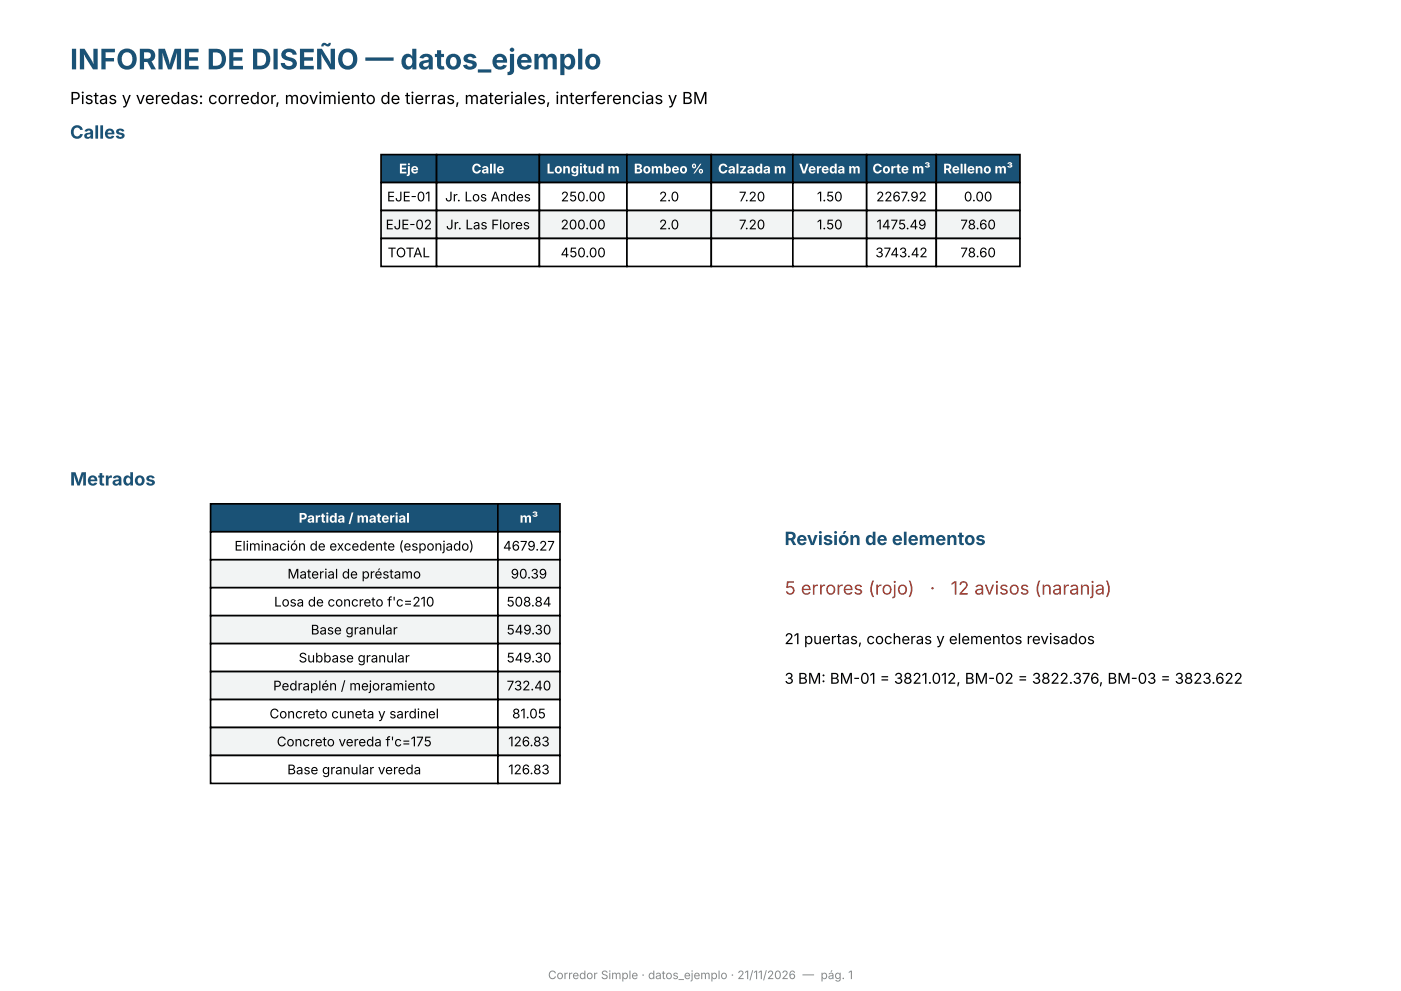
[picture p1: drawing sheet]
<svg xmlns="http://www.w3.org/2000/svg" width="297mm" height="210mm" viewBox="0 0 297 210" stroke-linecap="round" stroke-linejoin="round" font-family="sans-serif">
<defs><g id="words">
<text font-size="6" fill="#1a5276" x="14.8" y="14.7">INFORME DE DISEÑO — datos_ejemplo</text>
<g font-size="3.9" fill="#1a5276">
<text x="14.8" y="29.4">Calles</text>
<text x="14.8" y="102.9">Metrados</text>
<text x="166.3" y="115.5">Revisión de elementos</text>
</g>
<g font-size="3.9" fill="#c0392b">
<text x="166.3" y="126">5 errores (rojo)</text>
<text x="197.1" y="126">·</text>
<text x="201.5" y="126">12 avisos (naranja)</text>
</g>
<text font-size="3.5" x="14.8" y="22.1">Pistas y veredas: corredor, movimiento de tierras, materiales, interferencias y BM</text>
<g font-size="3.2">
<text x="166.3" y="136.5">21 puertas, cocheras y elementos revisados</text>
<text x="166.3" y="144.9">3 BM: BM-01 = 3821.012, BM-02 = 3822.376, BM-03 = 3823.622</text>
</g>
<g font-size="2.8" fill="#fff">
<text x="84.6" y="36.8">Eje</text>
<text x="100" y="36.8">Calle</text>
<text x="115.9" y="36.8">Longitud m</text>
<text x="134.4" y="36.8">Bombeo %</text>
<text x="152.2" y="36.8">Calzada m</text>
<text x="169.3" y="36.8">Vereda m</text>
<text x="184.9" y="36.8">Corte m³</text>
<text x="199.9" y="36.8">Relleno m³</text>
<text x="63.3" y="110.8">Partida / material</text>
<text x="110.2" y="110.8">m³</text>
</g>
<g font-size="2.8">
<text x="82" y="42.7">EJE-01</text>
<text x="94.3" y="42.7">Jr. Los Andes</text>
<text x="118.9" y="42.7">250.00</text>
<text x="139.7" y="42.7">2.0</text>
<text x="156.6" y="42.7">7.20</text>
<text x="173.1" y="42.7">1.50</text>
<text x="185.7" y="42.7">2267.92</text>
<text x="204.3" y="42.7">0.00</text>
<text x="81.7" y="48.6">EJE-02</text>
<text x="94.5" y="48.6">Jr. Las Flores</text>
<text x="118.8" y="48.6">200.00</text>
<text x="139.7" y="48.6">2.0</text>
<text x="156.6" y="48.6">7.20</text>
<text x="173.1" y="48.6">1.50</text>
<text x="185.8" y="48.6">1475.49</text>
<text x="203.5" y="48.6">78.60</text>
<text x="82.2" y="54.5">TOTAL</text>
<text x="118.8" y="54.5">450.00</text>
<text x="185.5" y="54.5">3743.42</text>
<text x="203.5" y="54.5">78.60</text>
<text x="49.7" y="116.7">Eliminación de excedente (esponjado)</text>
<text x="106.6" y="116.7">4679.27</text>
<text x="60.9" y="122.6">Material de préstamo</text>
<text x="108.3" y="122.6">90.39</text>
<text x="58.1" y="128.6">Losa de concreto f'c=210</text>
<text x="107.4" y="128.6">508.84</text>
<text x="65.9" y="134.5">Base granular</text>
<text x="107.4" y="134.5">549.30</text>
<text x="63.3" y="140.4">Subbase granular</text>
<text x="107.4" y="140.4">549.30</text>
<text x="57.9" y="146.3">Pedraplén / mejoramiento</text>
<text x="107.4" y="146.3">732.40</text>
<text x="57.1" y="152.3">Concreto cuneta y sardinel</text>
<text x="108.5" y="152.3">81.05</text>
<text x="58.7" y="158.2">Concreto vereda f'c=175</text>
<text x="107.7" y="158.2">126.83</text>
<text x="60.9" y="164.1">Base granular vereda</text>
<text x="107.7" y="164.1">126.83</text>
</g>
<text font-size="2.5" fill="#7f8c8d" x="116.2" y="207.5">Corredor Simple · datos_ejemplo · 21/11/2026 — pág. 1</text>
</g></defs>
<g fill="#1a5276" stroke="#000" stroke-width=".35">
<path d="M80.8 32.8h11.7v5.9h-11.7z"/>
<path d="M92.5 32.8h21.8v5.9h-21.8z"/>
<path d="M114.3 32.8h18.6v5.9h-18.6z"/>
<path d="M132.9 32.8h17.8v5.9h-17.8z"/>
<path d="M150.7 32.8h17.3v5.9h-17.3z"/>
<path d="M168 32.8h15.7v5.9h-15.7z"/>
<path d="M183.7 32.8h14.7v5.9h-14.7z"/>
<path d="M198.4 32.8h17.8v5.9h-17.8z"/>
</g>
<g fill="#fff" stroke="#000" stroke-width=".35">
<path d="M80.8 38.7h11.7v5.9h-11.7z"/>
<path d="M92.5 38.7h21.8v5.9h-21.8z"/>
<path d="M114.3 38.7h18.6v5.9h-18.6z"/>
<path d="M132.9 38.7h17.8v5.9h-17.8z"/>
<path d="M150.7 38.7h17.3v5.9h-17.3z"/>
<path d="M168 38.7h15.7v5.9h-15.7z"/>
<path d="M183.7 38.7h14.7v5.9h-14.7z"/>
<path d="M198.4 38.7h17.8v5.9h-17.8z"/>
</g>
<g fill="#f2f4f4" stroke="#000" stroke-width=".35">
<path d="M80.8 44.6h11.7v5.9h-11.7z"/>
<path d="M92.5 44.6h21.8v5.9h-21.8z"/>
<path d="M114.3 44.6h18.6v5.9h-18.6z"/>
<path d="M132.9 44.6h17.8v5.9h-17.8z"/>
<path d="M150.7 44.6h17.3v5.9h-17.3z"/>
<path d="M168 44.6h15.7v5.9h-15.7z"/>
<path d="M183.7 44.6h14.7v5.9h-14.7z"/>
<path d="M198.4 44.6h17.8v5.9h-17.8z"/>
</g>
<g fill="#fff" stroke="#000" stroke-width=".35">
<path d="M80.8 50.5h11.7v6h-11.7z"/>
<path d="M92.5 50.5h21.8v6h-21.8z"/>
<path d="M114.3 50.5h18.6v6h-18.6z"/>
<path d="M132.9 50.5h17.8v6h-17.8z"/>
<path d="M150.7 50.5h17.3v6h-17.3z"/>
<path d="M168 50.5h15.7v6h-15.7z"/>
<path d="M183.7 50.5h14.7v6h-14.7z"/>
<path d="M198.4 50.5h17.8v6h-17.8z"/>
</g>
<g fill="#1a5276" stroke="#000" stroke-width=".35">
<path d="M44.6 106.8h60.9v5.9h-60.9z"/>
<path d="M105.5 106.8h13.2v5.9h-13.2z"/>
</g>
<g fill="#fff" stroke="#000" stroke-width=".35">
<path d="M44.6 112.7h60.9v5.9h-60.9z"/>
<path d="M105.5 112.7h13.2v5.9h-13.2z"/>
</g>
<g fill="#f2f4f4" stroke="#000" stroke-width=".35">
<path d="M44.6 118.6h60.9v6h-60.9z"/>
<path d="M105.5 118.6h13.2v6h-13.2z"/>
</g>
<g fill="#fff" stroke="#000" stroke-width=".35">
<path d="M44.6 124.6h60.9v5.9h-60.9z"/>
<path d="M105.5 124.6h13.2v5.9h-13.2z"/>
</g>
<g fill="#f2f4f4" stroke="#000" stroke-width=".35">
<path d="M44.6 130.5h60.9v5.9h-60.9z"/>
<path d="M105.5 130.5h13.2v5.9h-13.2z"/>
</g>
<g fill="#fff" stroke="#000" stroke-width=".35">
<path d="M44.6 136.4h60.9v6h-60.9z"/>
<path d="M105.5 136.4h13.2v6h-13.2z"/>
</g>
<g fill="#f2f4f4" stroke="#000" stroke-width=".35">
<path d="M44.6 142.4h60.9v5.9h-60.9z"/>
<path d="M105.5 142.4h13.2v5.9h-13.2z"/>
</g>
<g fill="#fff" stroke="#000" stroke-width=".35">
<path d="M44.6 148.3h60.9v5.9h-60.9z"/>
<path d="M105.5 148.3h13.2v5.9h-13.2z"/>
</g>
<g fill="#f2f4f4" stroke="#000" stroke-width=".35">
<path d="M44.6 154.2h60.9v5.9h-60.9z"/>
<path d="M105.5 154.2h13.2v5.9h-13.2z"/>
</g>
<g fill="#fff" stroke="#000" stroke-width=".35">
<path d="M44.6 160.1h60.9v6h-60.9z"/>
<path d="M105.5 160.1h13.2v6h-13.2z"/>
</g>
<use href="#words"/>
</svg>
